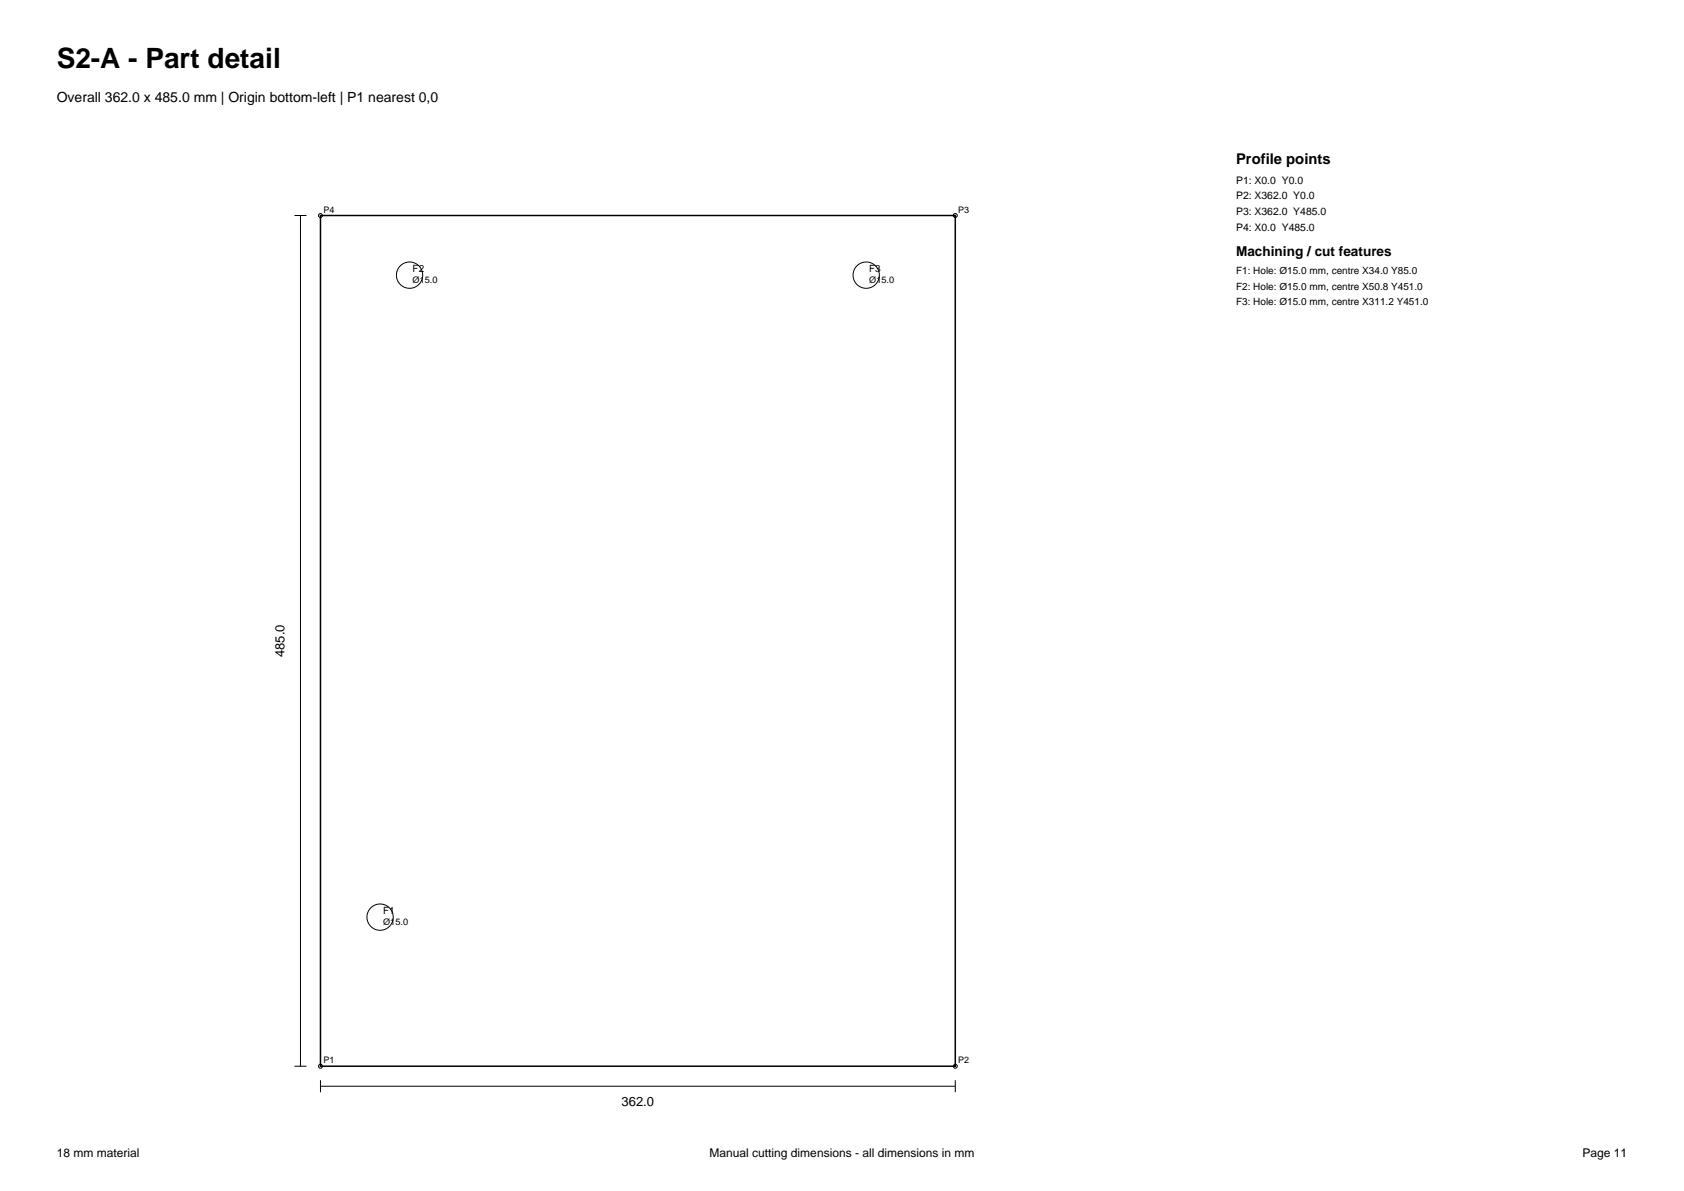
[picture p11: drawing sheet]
<svg xmlns="http://www.w3.org/2000/svg" width="297mm" height="210mm" viewBox="0 0 297 210" stroke-linecap="round" stroke-linejoin="round" font-family="sans-serif">
<defs><g id="words">
<text font-size="4.9" x="10" y="12">S2-A - Part detail</text>
<text font-size="2.6" x="218" y="29">Profile points</text>
<text font-size="2.5" x="10" y="18">Overall 362.0 x 485.0 mm | Origin bottom-left | P1 nearest 0,0</text>
<text font-size="2.4" x="218" y="45.2">Machining / cut features</text>
<g font-size="2.3">
<text x="50.2" y="115.9" transform="rotate(-90 50.2 115.9)">485.0</text>
<text x="109.6" y="195.1">362.0</text>
</g>
<g font-size="2.1">
<text x="10" y="204">18 mm material</text>
<text x="125.2" y="204">Manual cutting dimensions - all dimensions in mm</text>
<text x="279.1" y="204">Page 11</text>
</g>
<g font-size="1.8">
<text x="218" y="32.4">P1: X0.0 Y0.0</text>
<text x="218" y="35.1">P2: X362.0 Y0.0</text>
<text x="218" y="37.9">P3: X362.0 Y485.0</text>
<text x="218" y="40.7">P4: X0.0 Y485.0</text>
<text x="72.8" y="47.9">F2</text>
<text x="153.3" y="47.9">F3</text>
<text x="218" y="48.4">F1: Hole: Ø15.0 mm, centre X34.0 Y85.0</text>
<text x="218" y="51.1">F2: Hole: Ø15.0 mm, centre X50.8 Y451.0</text>
<text x="218" y="53.7">F3: Hole: Ø15.0 mm, centre X311.2 Y451.0</text>
<text x="67.6" y="161.1">F1</text>
</g>
<g font-size="1.6">
<text x="57" y="37.5">P4</text>
<text x="169" y="37.5">P3</text>
<text x="72.8" y="49.8">Ø15.0</text>
<text x="153.3" y="49.8">Ø15.0</text>
<text x="67.6" y="163">Ø15.0</text>
<text x="57" y="187.5">P1</text>
<text x="169" y="187.5">P2</text>
</g>
</g></defs>
<path d="M56.5 38h112v150h-112z" fill="none" stroke="#000" stroke-width=".26"/>
<g fill="none" stroke="#000" stroke-width=".18">
<path d="M51.9 38h2.2M53 38v150M51.9 188h2.2M56.5 191.5h112M56.5 190.5v2.1M168.5 190.5v2.1"/>
<circle cx="56.5" cy="38" r=".35"/>
<circle cx="168.5" cy="38" r=".35"/>
<circle cx="72.2" cy="48.5" r="2.32"/>
<circle cx="152.8" cy="48.5" r="2.32"/>
<circle cx="67" cy="161.7" r="2.32"/>
<circle cx="56.5" cy="188" r=".35"/>
<circle cx="168.5" cy="188" r=".35"/>
</g>
<use href="#words"/>
</svg>
